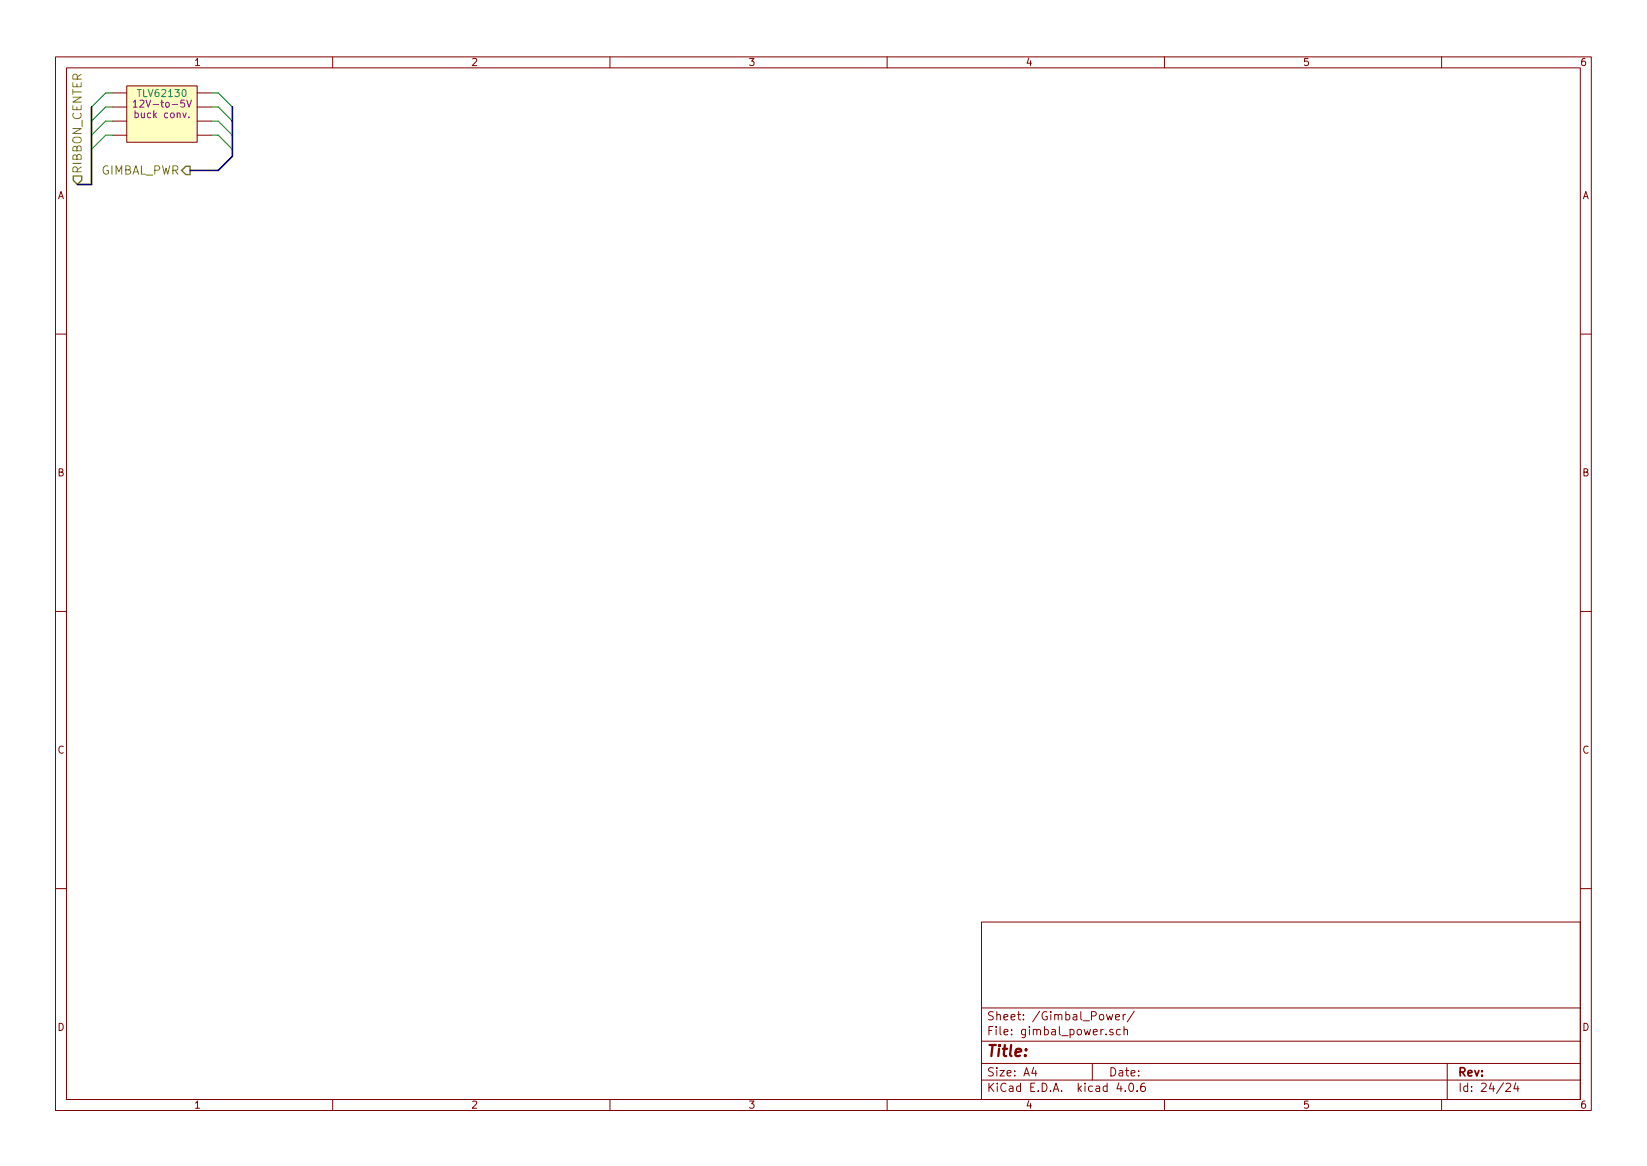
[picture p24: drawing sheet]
<svg xmlns="http://www.w3.org/2000/svg" width="297mm" height="210mm" viewBox="0 0 297 210" stroke-linecap="round" stroke-linejoin="round" font-family="sans-serif">
<defs><g id="words">
<text font-size="2.8" fill="#840000" x="178" y="190.5">Title:</text>
<g font-size="2.1" fill="#848400">
<text x="14.7" y="31.3" transform="rotate(-90 14.7 31.3)">RIBBON_CENTER</text>
<text x="17.9" y="31.5">GIMBAL_PWR</text>
</g>
<g font-size="2.1" fill="#840000">
<text x="178" y="184">Sheet: /Gimbal_Power/</text>
<text x="178" y="186.7">File: gimbal_power.sch</text>
<text x="178" y="196.9">KiCad E.D.A. kicad 4.0.6</text>
<text x="178" y="194.1">Size: A4</text>
<text x="200" y="194.1">Date:</text>
<text x="263" y="194.1">Rev:</text>
<text x="263" y="196.9">Id: 24/24</text>
</g>
<g font-size="1.8" fill="#840000">
<text x="35" y="11.9">1</text>
<text x="85" y="11.9">2</text>
<text x="135" y="11.9">3</text>
<text x="185" y="11.9">4</text>
<text x="235" y="11.9">5</text>
<text x="285" y="11.9">6</text>
<text x="10.4" y="35.9">A</text>
<text x="285.4" y="35.9">A</text>
<text x="10.4" y="85.9">B</text>
<text x="285.4" y="85.9">B</text>
<text x="10.4" y="135.9">C</text>
<text x="285.4" y="135.9">C</text>
<text x="10.4" y="185.9">D</text>
<text x="285.4" y="185.9">D</text>
<text x="35" y="199.9">1</text>
<text x="85" y="199.9">2</text>
<text x="135" y="199.9">3</text>
<text x="185" y="199.9">4</text>
<text x="235" y="199.9">5</text>
<text x="285" y="199.9">6</text>
</g>
<text font-size="1.8" fill="#008484" x="25.1" y="17.5">TLV62130</text>
<g font-size="1.8" fill="#840084">
<text x="24.6" y="21.3">buck conv.</text>
<text x="25.1" y="19.4">12V-to-5V</text>
</g>
</g></defs>
<g fill="none" stroke="#840000" stroke-width=".18">
<path d="M10 10.3h277v189.9h-277zM12 12.2h273v186.1h-273zM20.3 19.3h2.6M20.3 16.8h2.6M22.9 15.5h12.7v10.1h-12.7zM35.6 19.3h2.5M35.6 16.8h2.5M60 10.3v1.9M110 10.3v1.9M160 10.3v1.9M210 10.3v1.9M260 10.3v1.9"/>
<path d="M20.3 24.4h2.6M20.3 21.8h2.6M35.6 24.4h2.5M35.6 21.8h2.5M10 60.2h2M285 60.2h2M10 110.3h2M285 110.3h2M10 160.2h2M177 166.3h108v32h-108zM285 160.2h2M60 198.3v1.9"/>
<path d="M110 198.3v1.9M160 198.3v1.9M177 194.8h108M177 191.8h108M177 187.8h108M177 181.8h108M186.4 192.5l-.3 1h.9M186.8 193v1M197 191.8v3M199.5 182.9l.3 1 .3-.7 .3 .7 .3-1M200.7 185.7a.37 .37 0 0 0-.6 .1l.1 .2 .5 .2 .1 .1-.2 .3-.5-.1M201.2 183.4l.7-.1v-.3l-.5-.1-.2 .2 .1 .7h.6"/>
<path d="M201.8 195.2l-.4 1.1h1M202.1 185.7l-.5-.1-.3 .3 .1 .6 .2 .1 .5-.1M202.6 182.9v1M202.7 185.7l.2-.1 .4 .1 .1 .9M202.7 185.1v1.5M202.9 196.7v.1M203 182.9l-.4 .3M203.8 195.4l.1-.1a.81 .81 0 0 1 .6 .6 .81 .81 0 0 1-.3 .8l-.1 .1a.8 .8 0 0 1-.6-.6 .8 .8 0 0 1 .3-.8zM204.6 182.3l-1.3 2M205.1 196.7v.1M206.4 195.3a.59 .59 0 0 0-.7 .7l.1 .7 .2 .1 .5-.1 .1-.5-.2-.2-.4-.1-.3 .3M210 198.3v1.9"/>
<path d="M260 198.3v1.9M261 191.8v6.5M271.6 195.5l.6-.2 .3 .5-1 1h1M273.4 195.2l-.4 1.1h1M273.7 195.8v1"/>
</g>
<path d="M13.2 31.7h1.5v.8l-.7 .8-.8-.8zM32.8 30.7l.7-.7h.8v1.5h-.8z" fill="none" stroke="#848400" stroke-width=".25"/>
<path d="M22.9 15.5h12.7v10.1h-12.7z" fill="#ffffc2" stroke="#ffffc2" stroke-width=".18"/>
<path d="M24 18.4l.4-.3v1.2M24 19.3h.7M33.7 18.1l.4 1.2 .4-1.2M33 20.4l.3 .8 .3-.8M34.1 21.1v.1" fill="none" stroke="#840084" stroke-width=".18"/>
<path d="M20.3 16.8h-1.3l-2.5 2.5M20.3 19.3h-1.3l-2.5 2.5M38.1 16.8h1.3l2.5 2.5M38.1 19.3h1.3l2.5 2.5M20.3 21.8h-1.3l-2.5 2.6M20.3 24.4h-1.3l-2.5 2.5M38.1 21.8h1.3l2.5 2.6M38.1 24.4h1.3l2.5 2.5" fill="none" stroke="#008400" stroke-width=".18"/>
<path d="M16.5 19.3v14h-2.5M41.9 19.3v8.9l-2.5 2.5h-5.1" fill="none" stroke="#000084" stroke-width=".3"/>
<use href="#words"/>
</svg>
